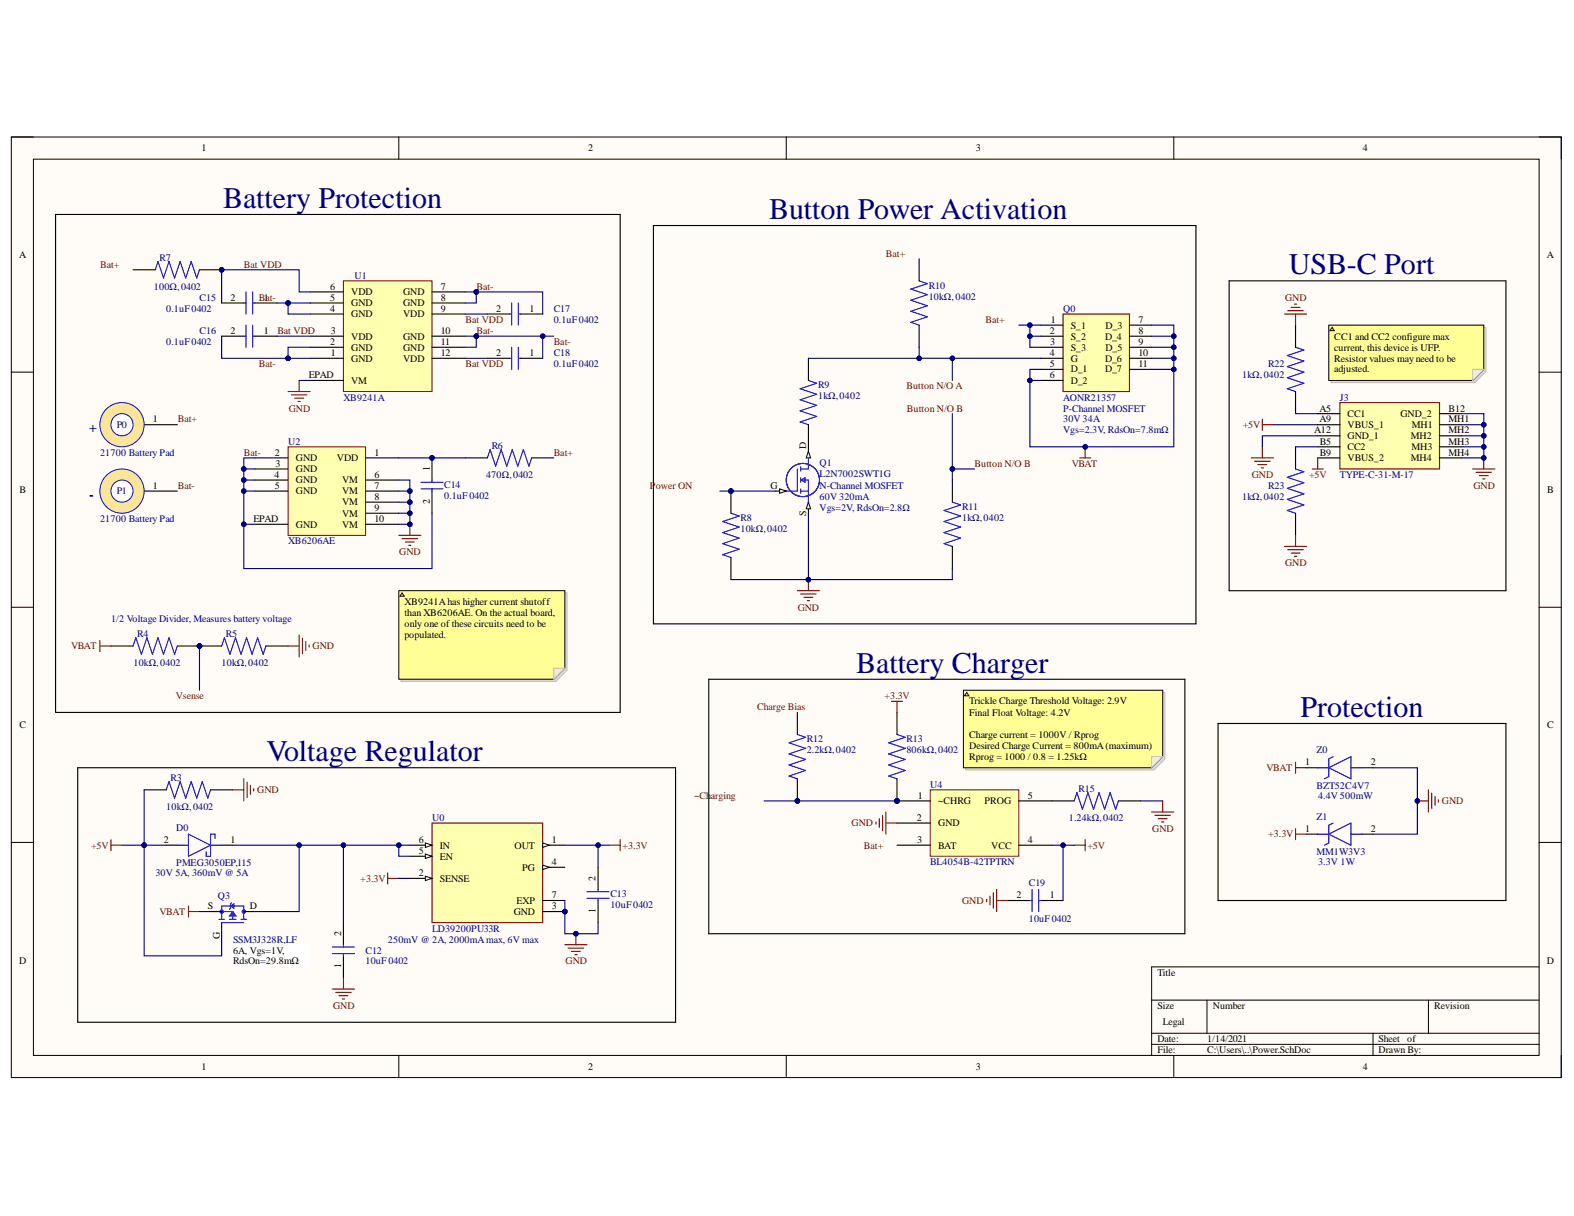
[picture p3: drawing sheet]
<svg xmlns="http://www.w3.org/2000/svg" width="279mm" height="216mm" viewBox="0 0 279 216" stroke-linecap="round" stroke-linejoin="round" font-family="sans-serif">
<defs><g id="words">
<g font-size="5.3" fill="#000080">
<text x="39.6" y="37">Battery Protection</text>
<text x="136.5" y="38.9">Button Power Activation</text>
<text x="228.8" y="48.7">USB-C Port</text>
<text x="152" y="119.4">Battery Charger</text>
<text x="230.8" y="127.3">Protection</text>
<text x="47.3" y="135.1">Voltage Regulator</text>
</g>
<g font-size="2.5" fill="#000080">
<text x="15.8" y="76.8">+</text>
<text x="15.8" y="88.6">-</text>
</g>
<g font-size="1.8">
<text x="35.8" y="26.9">1</text>
<text x="104.4" y="26.9">2</text>
<text x="173.2" y="26.9">3</text>
<text x="241.9" y="26.9">4</text>
<text x="3.4" y="45.8">A</text>
<text x="274.6" y="45.8">A</text>
<text x="40.9" y="53.4">2</text>
<text x="46.9" y="53.4">1</text>
<text x="58.6" y="53.4">5</text>
<text x="58.6" y="51.4">6</text>
<text x="62.3" y="52.4">VDD</text>
<text x="71.6" y="52.4">GND</text>
<text x="78.2" y="51.4">7</text>
<text x="78.2" y="53.4">8</text>
<text x="40.9" y="59.3">2</text>
<text x="46.9" y="59.3">1</text>
<text x="58.6" y="55.4">4</text>
<text x="58.7" y="59.3">3</text>
<text x="62.3" y="56.3">GND</text>
<text x="62.3" y="54.4">GND</text>
<text x="71.6" y="56.3">VDD</text>
<text x="71.6" y="54.4">GND</text>
<text x="78.2" y="55.4">9</text>
<text x="78.2" y="59.3">10</text>
<text x="88.1" y="55.4">2</text>
<text x="94" y="55.4">1</text>
<text x="186.3" y="59.3">2</text>
<text x="186.5" y="57.3">1</text>
<text x="190.1" y="58.4">S_1</text>
<text x="196.2" y="58.4">D_3</text>
<text x="202.1" y="57.3">7</text>
<text x="202.1" y="59.3">8</text>
<text x="58.6" y="61.2">2</text>
<text x="58.7" y="63.3">1</text>
<text x="62.3" y="64.2">GND</text>
<text x="62.3" y="62.2">GND</text>
<text x="62.3" y="60.3">VDD</text>
<text x="71.6" y="64.2">VDD</text>
<text x="71.6" y="60.3">GND</text>
<text x="71.6" y="62.2">GND</text>
<text x="78.2" y="63.3">12</text>
<text x="78.2" y="61.2">11</text>
<text x="88.1" y="63.3">2</text>
<text x="94" y="63.3">1</text>
<text x="186.3" y="63.3">4</text>
<text x="186.3" y="65.2">5</text>
<text x="186.4" y="61.2">3</text>
<text x="190.1" y="60.3">S_2</text>
<text x="190.1" y="62.2">S_3</text>
<text x="190.1" y="64.2">G</text>
<text x="196.2" y="60.3">D_4</text>
<text x="196.2" y="64.2">D_6</text>
<text x="196.2" y="62.2">D_5</text>
<text x="202.1" y="61.2">9</text>
<text x="202.1" y="63.3">10</text>
<text x="202.1" y="65.2">11</text>
<text x="236.8" y="60.3">CC1 and CC2 configure max</text>
<text x="236.8" y="62.2">current, this device is UFP.</text>
<text x="236.8" y="64.2">Resistor values mayneed to be</text>
<text x="54.8" y="67.1">EPAD</text>
<text x="62.3" y="68.2">VM</text>
<text x="186.3" y="67.1">6</text>
<text x="190.1" y="66.1">D_1</text>
<text x="190.1" y="68.2">D_2</text>
<text x="196.2" y="66.1">D_7</text>
<text x="236.8" y="66.1">adjusted.</text>
<text x="27.2" y="75">1</text>
<text x="233.3" y="77">A12</text>
<text x="234.2" y="73.1">A5</text>
<text x="234.2" y="75">A9</text>
<text x="239.2" y="74">CC1</text>
<text x="239.2" y="76">VBUS_1</text>
<text x="239.2" y="78">GND_1</text>
<text x="248.6" y="74">GND_2</text>
<text x="250.5" y="78">MH2</text>
<text x="250.6" y="76">MH1</text>
<text x="257.1" y="73.1">B12</text>
<text x="257.1" y="75">MH1</text>
<text x="257.1" y="77">MH2</text>
<text x="48.8" y="80.9">2</text>
<text x="48.9" y="82.9">3</text>
<text x="52.5" y="81.9">GND</text>
<text x="52.5" y="83.9">GND</text>
<text x="59.8" y="81.9">VDD</text>
<text x="66.5" y="80.9">1</text>
<text x="76.3" y="83.6" transform="rotate(-90 76.3 83.6)">1</text>
<text x="143.1" y="79.7" transform="rotate(-90 143.1 79.7)">D</text>
<text x="234.3" y="79">B5</text>
<text x="234.3" y="80.9">B9</text>
<text x="239.2" y="79.9">CC2</text>
<text x="239.2" y="81.9">VBUS_2</text>
<text x="250.5" y="81.9">MH4</text>
<text x="250.5" y="79.9">MH3</text>
<text x="257.1" y="79">MH3</text>
<text x="257.1" y="80.9">MH4</text>
<text x="3.5" y="87.5">B</text>
<text x="27.2" y="86.8">1</text>
<text x="48.7" y="84.8">4</text>
<text x="48.8" y="86.8">5</text>
<text x="52.5" y="85.8">GND</text>
<text x="52.5" y="87.8">GND</text>
<text x="60.7" y="85.8">VM</text>
<text x="60.7" y="87.8">VM</text>
<text x="60.7" y="89.7">VM</text>
<text x="66.5" y="84.8">6</text>
<text x="66.5" y="86.8">7</text>
<text x="66.5" y="88.8">8</text>
<text x="76.3" y="89.6" transform="rotate(-90 76.3 89.6)">2</text>
<text x="136.8" y="86.8">G</text>
<text x="274.7" y="87.5">B</text>
<text x="45" y="92.7">EPAD</text>
<text x="52.5" y="93.7">GND</text>
<text x="60.7" y="91.8">VM</text>
<text x="60.7" y="93.7">VM</text>
<text x="66.5" y="90.7">9</text>
<text x="66.5" y="92.7">10</text>
<text x="143.1" y="91.6" transform="rotate(-90 143.1 91.6)">S</text>
<text x="71.8" y="107.4">XB9241Ahas higher current shutoff</text>
<text x="71.8" y="109.4">than XB6206AE. On the actual board,</text>
<text x="71.8" y="111.4">only one of these circuits need to be</text>
<text x="71.8" y="113.3">populated.</text>
<text x="172" y="125.1">Trickle Charge Threshold Voltage: 2.9V</text>
<text x="3.5" y="129.3">C</text>
<text x="172" y="127.1">Final Float Voltage: 4.2V</text>
<text x="172" y="131">Charge current = 1000V / Rprog</text>
<text x="274.7" y="129.3">C</text>
<text x="172" y="132.9">Desired Charge Current = 800mA(maximum)</text>
<text x="172" y="135">Rprog = 1000 / 0.8 = 1.25kΩ</text>
<text x="231.7" y="135.9">1</text>
<text x="243.4" y="135.9">2</text>
<text x="162.9" y="141.8">1</text>
<text x="166.6" y="142.8">~CHRG</text>
<text x="174.8" y="142.8">PROG</text>
<text x="182.5" y="141.8">5</text>
<text x="29.1" y="149.7">2</text>
<text x="40.9" y="149.7">1</text>
<text x="74.4" y="149.7">6</text>
<text x="98" y="149.7">1</text>
<text x="162.7" y="145.7">2</text>
<text x="162.8" y="149.7">3</text>
<text x="166.6" y="146.7">GND</text>
<text x="182.5" y="149.7">4</text>
<text x="231.7" y="147.7">1</text>
<text x="243.4" y="147.7">2</text>
<text x="74.4" y="151.6">5</text>
<text x="74.4" y="155.6">2</text>
<text x="78.1" y="150.7">IN</text>
<text x="78.1" y="152.6">EN</text>
<text x="91.4" y="150.7">OUT</text>
<text x="92.7" y="154.6">PG</text>
<text x="98" y="153.6">4</text>
<text x="166.6" y="150.7">BAT</text>
<text x="175.9" y="150.7">VCC</text>
<text x="36.9" y="161.4">S</text>
<text x="44.3" y="161.4">D</text>
<text x="78.1" y="156.5">SENSE</text>
<text x="91.7" y="160.5">EXP</text>
<text x="98" y="159.5">7</text>
<text x="98" y="161.4">3</text>
<text x="105.7" y="156.4" transform="rotate(-90 105.7 156.4)">2</text>
<text x="180.4" y="159.5">2</text>
<text x="186.3" y="159.5">1</text>
<text x="39" y="166.7" transform="rotate(-90 39 166.7)">G</text>
<text x="60.6" y="166.2" transform="rotate(-90 60.6 166.2)">2</text>
<text x="91.2" y="162.4">GND</text>
<text x="105.7" y="162.1" transform="rotate(-90 105.7 162.1)">1</text>
<text x="3.4" y="171.1">D</text>
<text x="41.4" y="169.3">6A, Vgs=1V,</text>
<text x="41.4" y="171.2">RdsOn=29.8mΩ</text>
<text x="60.6" y="171.9" transform="rotate(-90 60.6 171.9)">1</text>
<text x="205.5" y="173.3">Title</text>
<text x="274.6" y="171.1">D</text>
<text x="205.5" y="179.1">Size</text>
<text x="215.3" y="179.1">Number</text>
<text x="254.6" y="179.1">Revision</text>
<text x="205.5" y="185">Date:</text>
<text x="206.4" y="182.1">Legal</text>
<text x="214.3" y="185">1/14/2021</text>
<text x="244.7" y="185">Sheet</text>
<text x="249.8" y="185">of</text>
<text x="35.8" y="189.9">1</text>
<text x="104.4" y="189.9">2</text>
<text x="173.2" y="189.9">3</text>
<text x="205.5" y="187">File:</text>
<text x="214.3" y="187">C:\Users\..\Power.SchDoc</text>
<text x="241.9" y="189.9">4</text>
<text x="244.7" y="187">Drawn By:</text>
</g>
<g font-size="1.8" fill="#800000">
<text x="17.8" y="47.5">Bat+</text>
<text x="43.3" y="47.5">Bat VDD</text>
<text x="157.2" y="45.6">Bat+</text>
<text x="45.9" y="53.4">Bat-</text>
<text x="84.6" y="51.4">Bat-</text>
<text x="228.1" y="53.4">GND</text>
<text x="49.2" y="59.3">Bat VDD</text>
<text x="82.6" y="57.3">Bat VDD</text>
<text x="84.6" y="59.3">Bat-</text>
<text x="174.9" y="57.3">Bat+</text>
<text x="45.9" y="65.2">Bat-</text>
<text x="82.6" y="65.2">Bat VDD</text>
<text x="98.3" y="61.2">Bat-</text>
<text x="160.9" y="69.1">Button N/O A</text>
<text x="31.6" y="75">Bat+</text>
<text x="51.3" y="73.1">GND</text>
<text x="161" y="73.1">Button N/O B</text>
<text x="220.6" y="76">+5V</text>
<text x="43.3" y="80.9">Bat-</text>
<text x="98.3" y="80.9">Bat+</text>
<text x="173" y="82.9">Button N/O B</text>
<text x="190.2" y="82.9">VBAT</text>
<text x="31.6" y="86.8">Bat-</text>
<text x="115.4" y="86.8">P</text>
<text x="116.4" y="86.8">ower ON</text>
<text x="222.2" y="84.8">GND</text>
<text x="232.4" y="84.8">+5V</text>
<text x="261.5" y="86.8">GND</text>
<text x="70.9" y="98.6">GND</text>
<text x="228.1" y="100.5">GND</text>
<text x="141.6" y="108.4">GND</text>
<text x="12.6" y="115.3">VBAT</text>
<text x="55.5" y="115.3">GND</text>
<text x="31.2" y="124.1">Vsense</text>
<text x="157" y="124.1">+3.3V</text>
<text x="134.4" y="126.1">Charge Bias</text>
<text x="224.8" y="136.9">VBAT</text>
<text x="45.7" y="140.8">GND</text>
<text x="123.2" y="141.8">~Ch</text>
<text x="126.2" y="141.8">arging</text>
<text x="256" y="142.8">GND</text>
<text x="151.2" y="146.7">GND</text>
<text x="204.5" y="147.7">GND</text>
<text x="225.1" y="148.7">+3.3V</text>
<text x="16.2" y="150.7">+5V</text>
<text x="110.5" y="150.7">+3.3V</text>
<text x="153.4" y="150.7">Bat+</text>
<text x="193" y="150.7">+5V</text>
<text x="63.9" y="156.5">+3.3V</text>
<text x="170.8" y="160.5">GND</text>
<text x="28.3" y="162.4">VBAT</text>
<text x="100.4" y="171.2">GND</text>
<text x="59.1" y="179.1">GND</text>
</g>
<g font-size="1.8" fill="#000080">
<text x="28.3" y="46.3">R7</text>
<text x="27.3" y="51.4">100Ω,0402</text>
<text x="35.4" y="53.4">C15</text>
<text x="62.9" y="49.5">U1</text>
<text x="164.9" y="51.2">R10</text>
<text x="164.9" y="53.2">10kΩ,0402</text>
<text x="29.5" y="55.4">0.1uF0402</text>
<text x="35.4" y="59.3">C16</text>
<text x="98.3" y="55.4">C17</text>
<text x="98.3" y="57.3">0.1uF0402</text>
<text x="188.7" y="55.4">Q0</text>
<text x="29.5" y="61.2">0.1uF0402</text>
<text x="98.3" y="63.3">C18</text>
<text x="98.3" y="65.2">0.1uF0402</text>
<text x="225.1" y="65.2">R22</text>
<text x="61" y="71.1">XB9241A</text>
<text x="145.2" y="68.9">R9</text>
<text x="145.2" y="70.9">1kΩ,0402</text>
<text x="188.7" y="71.1">AONR21357</text>
<text x="220.5" y="67.1">1kΩ,0402</text>
<text x="237.9" y="71.1">J3</text>
<text x="20.7" y="76">P0 -</text>
<text x="188.7" y="73.1">P-Channel MOSFET</text>
<text x="188.7" y="75">30V 34A</text>
<text x="188.7" y="77">Vgs=2.3V, RdsOn=7.8mΩ</text>
<text x="17.8" y="80.9">21700 Battery Pad</text>
<text x="51.2" y="79">U2</text>
<text x="87.3" y="79.7">R6</text>
<text x="145.5" y="82.7">Q1</text>
<text x="20.7" y="87.8">P1 -</text>
<text x="78.8" y="86.6">C14</text>
<text x="78.8" y="88.5">0.1uF0402</text>
<text x="86.3" y="84.8">470Ω,0402</text>
<text x="145.5" y="84.6">L2N7002SWT1G</text>
<text x="145.5" y="86.8">N-Channel MOSFET</text>
<text x="145.5" y="88.8">60V 320mA</text>
<text x="220.5" y="88.8">1kΩ,0402</text>
<text x="225.1" y="86.8">R23</text>
<text x="237.9" y="84.8">TYPE-C-31-M-17</text>
<text x="17.8" y="92.7">21700 Battery Pad</text>
<text x="131.4" y="92.5">R8</text>
<text x="131.4" y="94.5">10kΩ,0402</text>
<text x="145.5" y="90.7">Vgs=2V, RdsOn=2.8Ω</text>
<text x="170.8" y="90.6">R11</text>
<text x="170.8" y="92.5">1kΩ,0402</text>
<text x="51.2" y="96.7">XB6206AE</text>
<text x="19.7" y="110.4">1/2 Voltage Divider, Measures battery voltage</text>
<text x="24.4" y="113.1">R4</text>
<text x="40.1" y="113.1">R5</text>
<text x="23.7" y="118.2">10kΩ,0402</text>
<text x="39.3" y="118.2">10kΩ,0402</text>
<text x="143.2" y="131.8">R12</text>
<text x="160.9" y="131.8">R13</text>
<text x="143.2" y="133.8">2.2kΩ,0402</text>
<text x="160.9" y="133.8">806kΩ,0402</text>
<text x="233.7" y="133.8">Z0</text>
<text x="29.5" y="143.8">10kΩ,0402</text>
<text x="30.3" y="138.7">R3</text>
<text x="165.1" y="139.9">U4</text>
<text x="191.4" y="140.6">R15</text>
<text x="233.7" y="140">BZT52C4V7</text>
<text x="234" y="141.8">4.4V 500mW</text>
<text x="31.3" y="147.5">D0</text>
<text x="76.7" y="145.7">U0</text>
<text x="189.7" y="145.7">1.24kΩ,0402</text>
<text x="233.7" y="145.5">Z1</text>
<text x="27.6" y="155.6">30V 5A, 360mV @ 5A</text>
<text x="31.3" y="153.8">PMEG3050EP,115</text>
<text x="165.1" y="153.6">BL4054B-42TPTRN</text>
<text x="233.7" y="151.8">MM1W3V3</text>
<text x="234" y="153.6">3.3V 1W</text>
<text x="38.7" y="159.7">Q3</text>
<text x="108.4" y="159.3">C13</text>
<text x="108.4" y="161.3">10uF0402</text>
<text x="182.6" y="157.4">C19</text>
<text x="41.4" y="167.3">SSM3J328R,LF</text>
<text x="68.9" y="167.3">250mV @ 2A, 2000mAmax, 6V max</text>
<text x="76.7" y="165.4">LD39200PU33R</text>
<text x="182.6" y="163.6">10uF0402</text>
<text x="64.9" y="169.3">C12</text>
<text x="64.9" y="171.2">10uF0402</text>
</g>
</g></defs>
<path d="M2 24.3h275.1v167h-275.1z" fill-rule="evenodd" fill="#fffcf8"/>
<path d="M2 24.3h275.1v167h-275.1z" fill="none" stroke="#000" stroke-width=".18"/>
<path d="M5.9 28.3h267.3v159.1h-267.3z" fill-rule="evenodd" fill="#fffcf8"/>
<g fill="none" stroke="#000" stroke-width=".18">
<path d="M2 24.3h3.9M5.9 28.3h267.3v159.1h-267.3zM70.8 24.3v4M139.6 24.3v4M208.4 24.3v4M273.2 24.3h3.9v4M2 66.1h3.9M273.2 66.1h3.9M2 107.8h3.9M273.2 107.8h3.9M2 149.6h3.9M273.2 149.6h3.9"/>
<path d="M204.4 177.6h68.8M214.2 177.6v5.9M253.6 177.6v5.9M273.2 171.7h-68.8v15.7M70.8 187.4v3.9M139.6 187.4v3.9M204.4 183.5h68.8M204.4 185.4h68.8M208.4 187.4v3.9M243.7 183.5v3.9M277.1 187.4v3.9"/>
</g>
<path d="M25.6 75.4h5.9" fill="none" stroke="#000" stroke-width=".2"/>
<circle cx="21.7" cy="75.4" r="3.9" fill="#ffe599"/>
<circle cx="21.7" cy="75.4" r="3.9" fill="none" stroke="#00f" stroke-width=".18"/>
<circle cx="21.7" cy="75.4" r="1.96" fill="#fff"/>
<circle cx="21.7" cy="75.4" r="1.96" fill="none" stroke="#00f" stroke-width=".18"/>
<path d="M25.6 87.2h5.9" fill="none" stroke="#000" stroke-width=".2"/>
<circle cx="21.7" cy="87.2" r="3.9" fill="#ffe599"/>
<circle cx="21.7" cy="87.2" r="3.9" fill="none" stroke="#00f" stroke-width=".18"/>
<circle cx="21.7" cy="87.2" r="1.96" fill="#fff"/>
<circle cx="21.7" cy="87.2" r="1.96" fill="none" stroke="#00f" stroke-width=".18"/>
<path d="M17.7 113.7v2M17.7 114.7h2M108.1 150.1h2M110.1 149.1v1.9" fill="none" stroke="#800000" stroke-width=".2"/>
<path d="M106.2 154v3.9M106.2 159.9v3.9" fill="none" stroke="#000" stroke-width=".2"/>
<path d="M104.2 159.5h3.9M104.2 158.3h3.9M106.2 157.9v.4M106.2 159.5v.4" fill="none" stroke="#00f" stroke-width=".2"/>
<circle cx="35.4" cy="114.7" r=".39" fill="#000080"/>
<circle cx="35.4" cy="114.7" r=".39" fill="none" stroke="#000080" stroke-width=".18"/>
<path d="M23.6 114.7l.5-1.5 1 3 1-3 1 3 .9-3 1 3 1-3 1 3 .5-1.5" fill="none" stroke="#00f" stroke-width=".2"/>
<path d="M19.7 114.7h3.9M31.5 114.7h3.9" fill="none" stroke="#000" stroke-width=".2"/>
<circle cx="35.4" cy="114.7" r=".39" fill="#000080"/>
<circle cx="35.4" cy="114.7" r=".39" fill="none" stroke="#000080" stroke-width=".18"/>
<circle cx="35.4" cy="114.7" r=".39" fill="#000080"/>
<circle cx="35.4" cy="114.7" r=".39" fill="none" stroke="#000080" stroke-width=".18"/>
<path d="M39.3 114.7l.5-1.5 1 3 1-3 1 3 1-3 .9 3 1-3 1 3 .5-1.5" fill="none" stroke="#00f" stroke-width=".2"/>
<path d="M35.4 114.7h3.9" fill="none" stroke="#000" stroke-width=".2"/>
<circle cx="35.4" cy="114.7" r=".39" fill="#000080"/>
<circle cx="35.4" cy="114.7" r=".39" fill="none" stroke="#000080" stroke-width=".18"/>
<path d="M47.2 114.7h3.9" fill="none" stroke="#000" stroke-width=".2"/>
<path d="M51.1 114.7h2M53.1 112.7v4M53.7 113.3v2.8M54.3 113.9v1.6M54.9 114.5v.4" fill="none" stroke="#800000" stroke-width=".2"/>
<path d="M61 49.9h15.7v19.6h-15.7z" fill-rule="evenodd" fill="#ffffb0"/>
<path d="M61 49.9h15.7v19.6h-15.7z" fill="none" stroke="#800000" stroke-width=".18"/>
<g fill="none" stroke="#000" stroke-width=".2">
<path d="M55.1 55.8h5.9M55.1 53.8h5.9M55.1 51.8h5.9M55.1 59.7h5.9M76.7 55.8h5.9M76.7 53.8h5.9M76.7 51.8h5.9M76.7 59.7h5.9M55.1 63.6h5.9M55.1 61.7h5.9M55.1 67.5h5.9M76.7 63.6h5.9"/>
<path d="M76.7 61.7h5.9"/>
</g>
<path d="M51.1 79.3h13.8v15.8h-13.8z" fill-rule="evenodd" fill="#ffffb0"/>
<path d="M51.1 79.3h13.8v15.8h-13.8z" fill="none" stroke="#800000" stroke-width=".18"/>
<g fill="none" stroke="#000" stroke-width=".2">
<path d="M39.3 59.7h4M45.2 59.7h4M86.5 55.8h3.9M92.4 55.8h3.9M86.5 63.6h3.9M92.4 63.6h3.9M45.2 81.3h5.9M45.2 83.3h5.9M45.2 85.2h5.9M45.2 87.2h5.9M45.2 93.1h5.9M64.9 81.3h5.9"/>
<path d="M64.9 85.2h5.9M64.9 87.2h5.9M64.9 93.1h5.9M64.9 89.2h5.9M64.9 91.1h5.9"/>
</g>
<path d="M43.3 59.7h.4M43.7 57.7v4M44.8 57.7v4M44.8 59.7h.4M90.4 55.8h.4M90.8 53.8v3.9M92 53.8v3.9M92 55.8h.4M90.4 63.6h.4M90.8 61.7v3.9M92 61.7v3.9M92 63.6h.4" fill="none" stroke="#00f" stroke-width=".2"/>
<circle cx="39.3" cy="47.9" r=".39" fill="#000080"/>
<circle cx="39.3" cy="47.9" r=".39" fill="none" stroke="#000080" stroke-width=".18"/>
<path d="M27.6 47.9l.4-1.5 1 3 1-3 1 3 1-3 1 3 .9-3 1 3 .5-1.5" fill="none" stroke="#00f" stroke-width=".2"/>
<path d="M23.6 47.9h4M35.4 47.9h3.9" fill="none" stroke="#000" stroke-width=".2"/>
<circle cx="39.3" cy="47.9" r=".39" fill="#000080"/>
<circle cx="39.3" cy="47.9" r=".39" fill="none" stroke="#000080" stroke-width=".18"/>
<path d="M39.3 53.8h4M45.2 53.8h4" fill="none" stroke="#000" stroke-width=".2"/>
<path d="M43.3 53.8h.4M43.7 51.8v4M44.8 51.8v4M44.8 53.8h.4" fill="none" stroke="#00f" stroke-width=".2"/>
<circle cx="51.1" cy="53.8" r=".39" fill="#000080"/>
<circle cx="51.1" cy="53.8" r=".39" fill="none" stroke="#000080" stroke-width=".18"/>
<circle cx="51.1" cy="63.6" r=".39" fill="#000080"/>
<circle cx="51.1" cy="63.6" r=".39" fill="none" stroke="#000080" stroke-width=".18"/>
<circle cx="84.5" cy="51.8" r=".39" fill="#000080"/>
<circle cx="84.5" cy="51.8" r=".39" fill="none" stroke="#000080" stroke-width=".18"/>
<circle cx="84.5" cy="59.7" r=".39" fill="#000080"/>
<circle cx="84.5" cy="59.7" r=".39" fill="none" stroke="#000080" stroke-width=".18"/>
<path d="M70.8 95.1h3.9M71.4 95.6h2.7M72 96.2h1.5M72.6 96.8h.4M72.8 93.1v2" fill="none" stroke="#800000" stroke-width=".2"/>
<circle cx="72.8" cy="93.1" r=".39" fill="#000080"/>
<circle cx="72.8" cy="93.1" r=".39" fill="none" stroke="#000080" stroke-width=".18"/>
<circle cx="76.7" cy="81.3" r=".39" fill="#000080"/>
<circle cx="76.7" cy="81.3" r=".39" fill="none" stroke="#000080" stroke-width=".18"/>
<path d="M76.7 81.3v3.9" fill="none" stroke="#000" stroke-width=".2"/>
<circle cx="76.7" cy="81.3" r=".39" fill="#000080"/>
<circle cx="76.7" cy="81.3" r=".39" fill="none" stroke="#000080" stroke-width=".18"/>
<path d="M76.7 87.2v3.9M82.6 81.3h3.9M94.4 81.3h3.9" fill="none" stroke="#000" stroke-width=".2"/>
<path d="M74.7 85.6h3.9M74.7 86.8h3.9M76.7 85.2v.4M76.7 86.8v.4M86.5 81.3l.5-1.5 1 3 1-3 .9 3 1-3 1 3 1-3 1 3 .5-1.5" fill="none" stroke="#00f" stroke-width=".2"/>
<circle cx="100.3" cy="161.9" r=".39" fill="#000080"/>
<circle cx="100.3" cy="161.9" r=".39" fill="none" stroke="#000080" stroke-width=".18"/>
<path d="M76.7 146.1h19.6v17.7h-19.6z" fill-rule="evenodd" fill="#ffffb0"/>
<path d="M76.7 146.1h19.6v17.7h-19.6z" fill="none" stroke="#800000" stroke-width=".2"/>
<path d="M72.8 150.1h3.9" fill="none" stroke="#000" stroke-width=".2"/>
<path d="M75.5 149.7l1.2 .4-1.2 .4z" fill="#f8fcff"/>
<path d="M75.5 149.7l1.2 .4-1.2 .4z" fill="none" stroke="#000" stroke-width=".18"/>
<path d="M72.8 152h3.9" fill="none" stroke="#000" stroke-width=".2"/>
<path d="M75.5 151.6l1.2 .4-1.2 .4z" fill="#f8fcff"/>
<path d="M75.5 151.6l1.2 .4-1.2 .4z" fill="none" stroke="#000" stroke-width=".18"/>
<path d="M72.8 156h3.9" fill="none" stroke="#000" stroke-width=".2"/>
<path d="M75.5 155.6l1.2 .4-1.2 .3z" fill="#f8fcff"/>
<path d="M75.5 155.6l1.2 .4-1.2 .3z" fill="none" stroke="#000" stroke-width=".18"/>
<path d="M96.3 150.1h4" fill="none" stroke="#000" stroke-width=".2"/>
<path d="M96.3 149.7l1.2 .4-1.2 .4z" fill="#f8fcff"/>
<path d="M96.3 149.7l1.2 .4-1.2 .4z" fill="none" stroke="#000" stroke-width=".18"/>
<path d="M96.3 154h4" fill="none" stroke="#000" stroke-width=".2"/>
<path d="M96.3 153.6l1.2 .4-1.2 .4z" fill="#f8fcff"/>
<path d="M96.3 153.6l1.2 .4-1.2 .4z" fill="none" stroke="#000" stroke-width=".18"/>
<path d="M96.3 159.9h4M96.3 161.8h4" fill="none" stroke="#000" stroke-width=".2"/>
<circle cx="100.3" cy="161.9" r=".39" fill="#000080"/>
<circle cx="100.3" cy="161.9" r=".39" fill="none" stroke="#000080" stroke-width=".18"/>
<path d="M68.8 155v1.9M68.8 156h2M59 175.6h3.9M59.6 176.2h2.7M60.2 176.8h1.5M60.8 177.4h.4M61 173.6v2M100.3 167.7h3.9M100.9 168.3h2.7M101.4 168.9h1.6M102 169.5h.4M102.2 165.8v1.9" fill="none" stroke="#800000" stroke-width=".2"/>
<path d="M61 163.8v3.9M61 169.7v3.9" fill="none" stroke="#000" stroke-width=".2"/>
<path d="M59 169.3h3.9M59 168.1h3.9M61 167.7v.4M61 169.3v.4" fill="none" stroke="#00f" stroke-width=".2"/>
<circle cx="102.2" cy="165.8" r=".39" fill="#000080"/>
<circle cx="102.2" cy="165.8" r=".39" fill="none" stroke="#000080" stroke-width=".18"/>
<path d="M188.7 55.8h11.8v13.7h-11.8z" fill-rule="evenodd" fill="#ffffb0"/>
<path d="M188.7 55.8h11.8v13.7h-11.8zM192.6 79.3v2M191.7 81.3h1.9" fill="none" stroke="#800000" stroke-width=".2"/>
<g fill="none" stroke="#000" stroke-width=".2">
<path d="M9.9 38.1h100.2v88.4h-100.2zM163.2 45.9v4M163.2 57.7v4M184.8 57.7h3.9M184.8 59.7h3.9M200.5 57.7h3.9M200.5 59.7h3.9M184.8 61.7h3.9M184.8 63.6h3.9M184.8 65.6h3.9M184.8 67.5h3.9M200.5 61.7h3.9"/>
<path d="M200.5 63.6h3.9M200.5 65.6h3.9M13.8 136.3h106.1v45.2h-106.1z"/>
</g>
<path d="M163.2 49.9l1.4 .5-2.9 .9 2.9 1-2.9 1 2.9 1-2.9 1 2.9 .9-2.9 1 1.5 .5" fill="none" stroke="#00f" stroke-width=".2"/>
<circle cx="192.6" cy="79.3" r=".39" fill="#000080"/>
<circle cx="192.6" cy="79.3" r=".39" fill="none" stroke="#000080" stroke-width=".18"/>
<path d="M137.6 87.2h2" fill="none" stroke="#000" stroke-width=".2"/>
<path d="M138.4 86.8l1.2 .4-1.2 .4z" fill="#f8fcff"/>
<path d="M138.4 86.8l1.2 .4-1.2 .4z" fill="none" stroke="#000" stroke-width=".18"/>
<path d="M143.5 79.3v2" fill="none" stroke="#000" stroke-width=".2"/>
<path d="M143.5 80.1l.4 1.2h-.8z" fill="#f8fcff"/>
<path d="M143.5 80.1l.4 1.2h-.8z" fill="none" stroke="#000" stroke-width=".18"/>
<path d="M143.5 89.2v1.9" fill="none" stroke="#000" stroke-width=".2"/>
<path d="M143.5 89.2l.4 1.1h-.8z" fill="#f8fcff"/>
<path d="M143.5 89.2l.4 1.1h-.8z" fill="none" stroke="#000" stroke-width=".18"/>
<g fill="none" stroke="#00f" stroke-width=".2">
<path d="M141.5 83.3v3.9h-1.9M142.1 85.2h1.4v4M142.1 87.2h1.4M142.1 82.9v.8M142.1 84.8v.8M142.1 86.8v.8M142.1 85.2l.8-.4v.8zM143.5 81.3v2h-1.4"/>
<circle cx="142.5" cy="85.2" r="2.95"/>
</g>
<circle cx="129.7" cy="87.2" r=".39" fill="#000080"/>
<circle cx="129.7" cy="87.2" r=".39" fill="none" stroke="#000080" stroke-width=".18"/>
<path d="M129.7 91.1l1.5 .5-2.9 1 2.9 1-2.9 1 2.9 .9-2.9 1 2.9 1-2.9 1 1.4 .5" fill="none" stroke="#00f" stroke-width=".2"/>
<path d="M129.7 87.2v3.9M129.7 99v3.9" fill="none" stroke="#000" stroke-width=".2"/>
<circle cx="129.7" cy="87.2" r=".39" fill="#000080"/>
<circle cx="129.7" cy="87.2" r=".39" fill="none" stroke="#000080" stroke-width=".18"/>
<path d="M143.5 67.5l1.5 .5-3 1 3 1-3 1 3 1-3 .9 3 1-3 1 1.5 .5M169.1 89.2l1.4 .4-2.9 1 2.9 1-2.9 1 2.9 1-2.9 1 2.9 .9-2.9 1 1.5 .5" fill="none" stroke="#00f" stroke-width=".2"/>
<path d="M143.5 63.6v3.9M143.5 75.4v3.9M169.1 85.2v4M169.1 97v3.9" fill="none" stroke="#000" stroke-width=".2"/>
<path d="M141.5 104.9h4M142.1 105.5h2.8M142.7 106.1h1.6M143.3 106.6h.4M143.5 102.9v2" fill="none" stroke="#800000" stroke-width=".2"/>
<circle cx="143.5" cy="102.9" r=".39" fill="#000080"/>
<circle cx="143.5" cy="102.9" r=".39" fill="none" stroke="#000080" stroke-width=".18"/>
<path d="M116 40h96.3v70.8h-96.3z" fill="none" stroke="#000" stroke-width=".2"/>
<path d="M230 135.3v2M230 136.3h1.9M251.6 142.2h2M253.6 140.2v4M254.2 140.8v2.8M254.7 141.4v1.6M255.3 142v.4" fill="none" stroke="#800000" stroke-width=".2"/>
<circle cx="251.6" cy="142.2" r=".39" fill="#000080"/>
<circle cx="251.6" cy="142.2" r=".39" fill="none" stroke="#000080" stroke-width=".18"/>
<path d="M230 147.1v2M230 148.1h1.9" fill="none" stroke="#800000" stroke-width=".2"/>
<path d="M216.2 128.5h51.1v31.4h-51.1z" fill="none" stroke="#000" stroke-width=".2"/>
<circle cx="159.2" cy="142.2" r=".39" fill="#000080"/>
<circle cx="159.2" cy="142.2" r=".39" fill="none" stroke="#000080" stroke-width=".18"/>
<path d="M159.2 130.4l1.5 .5-3 1 3 1-3 1 3 .9-3 1 3 1-3 1 1.5 .5" fill="none" stroke="#00f" stroke-width=".2"/>
<path d="M159.2 138.3v3.9" fill="none" stroke="#000" stroke-width=".2"/>
<circle cx="159.2" cy="142.2" r=".39" fill="#000080"/>
<circle cx="159.2" cy="142.2" r=".39" fill="none" stroke="#000080" stroke-width=".18"/>
<path d="M159.2 126.5v3.9" fill="none" stroke="#000" stroke-width=".2"/>
<path d="M158.2 124.5h2M159.2 124.5v2M155.5 145.9v.4M156.1 145.3v1.6M156.7 144.8v2.7M157.3 144.2v3.9M157.3 146.1h1.9" fill="none" stroke="#800000" stroke-width=".2"/>
<circle cx="159.2" cy="142.2" r=".39" fill="#000080"/>
<circle cx="159.2" cy="142.2" r=".39" fill="none" stroke="#000080" stroke-width=".18"/>
<path d="M165.1 140.2h15.7v11.8h-15.7z" fill-rule="evenodd" fill="#ffffb0"/>
<path d="M165.1 140.2h15.7v11.8h-15.7z" fill="none" stroke="#800000" stroke-width=".18"/>
<path d="M159.2 142.2h5.9" fill="none" stroke="#000" stroke-width=".2"/>
<circle cx="159.2" cy="142.2" r=".39" fill="#000080"/>
<circle cx="159.2" cy="142.2" r=".39" fill="none" stroke="#000080" stroke-width=".18"/>
<path d="M125.8 120.6v45.2h84.5v-45.2h-84.5M159.2 146.1h5.9M159.2 150.1h5.9M178.9 159.9h3.9M180.8 150.1h5.9M180.8 142.2h9.9M184.8 159.9h3.9M198.5 142.2h4" fill="none" stroke="#000" stroke-width=".2"/>
<path d="M175.1 159.7v.4M175.7 159.1v1.6M176.3 158.5v2.8M176.9 157.9v4M176.9 159.9h2M190.7 150.1h1.9M192.6 149.1v2" fill="none" stroke="#800000" stroke-width=".2"/>
<path d="M182.8 159.9h.4M183.2 157.9v4M184.4 157.9v4M184.4 159.9h.4M190.7 142.2l.5-1.5 .9 3 1-3 1 3 1-3 1 3 1-3 .9 3 .5-1.5" fill="none" stroke="#00f" stroke-width=".2"/>
<circle cx="141.5" cy="142.2" r=".39" fill="#000080"/>
<circle cx="141.5" cy="142.2" r=".39" fill="none" stroke="#000080" stroke-width=".18"/>
<path d="M141.5 130.4l1.5 .5-2.9 1 2.9 1-2.9 1 2.9 .9-2.9 1 2.9 1-2.9 1 1.4 .5" fill="none" stroke="#00f" stroke-width=".2"/>
<path d="M141.5 138.3v3.9" fill="none" stroke="#000" stroke-width=".2"/>
<circle cx="141.5" cy="142.2" r=".39" fill="#000080"/>
<circle cx="141.5" cy="142.2" r=".39" fill="none" stroke="#000080" stroke-width=".18"/>
<path d="M141.5 126.5v3.9M25.6 140.2h3.9M29.5 150.1h2M37.4 140.2h3.9M39.3 150.1h2" fill="none" stroke="#000" stroke-width=".2"/>
<path d="M43.3 138.3v3.9M43.9 138.9v2.7M44.5 139.5v1.5M19.7 149.1v1.9M19.7 150.1h2M41.3 140.2h2M45 140v.4M33.4 160.9v1.9M33.4 161.8h2" fill="none" stroke="#800000" stroke-width=".2"/>
<path d="M29.5 140.2l.5-1.4 1 2.9 1-2.9 1 2.9 .9-2.9 1 2.9 1-2.9 1 2.9 .5-1.5M31.5 150.1h1.9M33.4 148.1l4 2-4 1.9zM37.4 150.1h1.9M38.2 148.9v-.8h-.8v3.9h-.8v-.8M38.9 163.2h.9M39.3 161.8h2v1.4M39.3 163.8h4M39.3 163.2v-2.3h4v2.3M40.7 163.2h1.2M41.1 160.3l-.2 .2v.8l-.2 .2M42.8 163.2h1" fill="none" stroke="#00f" stroke-width=".2"/>
<path d="M40.9 160.9l.6-.4v.8z" fill="#00f"/>
<path d="M40.9 160.9l.6-.4v.8z" fill="none" stroke="#00f" stroke-width=".2"/>
<path d="M41.3 161.8l.6 .8h-1.2z" fill="#00f"/>
<path d="M41.3 161.8l.6 .8h-1.2z" fill="none" stroke="#00f" stroke-width=".2"/>
<g fill="none" stroke="#00f" stroke-width=".18">
<circle cx="39.3" cy="161.9" r=".28"/>
<circle cx="43.3" cy="161.9" r=".28"/>
</g>
<path d="M37.4 161.8h1.9M39.3 163.8v2M43.3 161.8h1.9" fill="none" stroke="#000" stroke-width=".2"/>
<path d="M41.3 167.7h13.8v4h-13.8z" fill-rule="evenodd" fill="#fff"/>
<path d="M41.3 167.7h13.8v4h-13.8z" fill="none" stroke="#fff" stroke-width=".18"/>
<path d="M231.9 136.3h2M241.8 136.3h1.9M231.9 148.1h2M241.8 148.1h1.9" fill="none" stroke="#000" stroke-width=".2"/>
<path d="M233.9 136.3h2M235.9 136.3l3.9-1.9v3.9zM236.7 134.4l-.8 .3v3.2l-.8 .4M239.8 136.3h2M233.9 148.1h2M235.9 148.1l3.9-2v4zM236.7 146.1l-.8 .4v3.2l-.8 .4M239.8 148.1h2" fill="none" stroke="#00f" stroke-width=".2"/>
<path d="M204.4 144.2h4M205 144.8h2.8M205.6 145.4h1.6M206.2 145.9h.4M206.4 142.2v2" fill="none" stroke="#800000" stroke-width=".2"/>
<path d="M237.8 71.5h17.7v11.8h-17.7z" fill-rule="evenodd" fill="#ffffb0"/>
<path d="M237.8 71.5h17.7v11.8h-17.7zM261.4 83.3h3.9M262 83.9h2.8M262.6 84.4h1.6M263.2 85h.4M263.4 81.3v2" fill="none" stroke="#800000" stroke-width=".2"/>
<path d="M233.9 73.4h3.9M233.9 75.4h3.9M233.9 77.4h3.9M233.9 79.3h3.9M255.5 73.4h3.9M255.5 75.4h3.9M255.5 77.4h3.9M255.5 79.3h3.9M233.9 81.3h3.9M255.5 81.3h3.9" fill="none" stroke="#000" stroke-width=".2"/>
<circle cx="263.4" cy="81.3" r=".39" fill="#000080"/>
<circle cx="263.4" cy="81.3" r=".39" fill="none" stroke="#000080" stroke-width=".18"/>
<g fill="none" stroke="#800000" stroke-width=".2">
<path d="M228 55.8h3.9M228.6 55.2h2.7M229.2 54.6h1.6M229.8 54h.4M230 55.8v1.9M51.1 69.5h4M51.7 70.1h2.8M52.3 70.7h1.6M52.9 71.3h.4M53.1 67.5v2M224.1 74.4v2M224.1 79.3v2"/>
<path d="M224.1 75.4h1.9M222.1 81.3h3.9M222.7 81.9h2.8M223.3 82.5h1.6M223.9 83.1h.4M228 97h3.9M228.6 97.6h2.7M229.2 98.2h1.6M229.8 98.8h.4M230 95.1v1.9M232.9 83.3h2M233.9 81.3v2"/>
</g>
<path d="M230 61.7l1.5 .4-3 1 3 1-3 1 3 1-3 1 3 .9-3 1 1.5 .5M230 83.3l1.5 .5-3 .9 3 1-3 1 3 1-3 1 3 .9-3 1 1.5 .5" fill="none" stroke="#00f" stroke-width=".2"/>
<path d="M218.2 49.9h49.1v55h-49.1zM230 57.7v4M230 69.5v3.9M230 79.3v4M230 91.1v4" fill="none" stroke="#000" stroke-width=".2"/>
<path d="M35.4 114.7v7.9" fill="none" stroke="#000080" stroke-width=".2"/>
<circle cx="35.4" cy="114.7" r=".39" fill="#000080"/>
<circle cx="35.4" cy="114.7" r=".39" fill="none" stroke="#000080" stroke-width=".18"/>
<path d="M82.6 55.8h3.9M84.5 51.8v2h-1.9" fill="none" stroke="#000080" stroke-width=".2"/>
<circle cx="84.5" cy="51.8" r=".39" fill="#000080"/>
<circle cx="84.5" cy="51.8" r=".39" fill="none" stroke="#000080" stroke-width=".18"/>
<path d="M84.5 59.7v2h-1.9M82.6 63.6h3.9" fill="none" stroke="#000080" stroke-width=".2"/>
<circle cx="84.5" cy="59.7" r=".39" fill="#000080"/>
<circle cx="84.5" cy="59.7" r=".39" fill="none" stroke="#000080" stroke-width=".18"/>
<path d="M49.2 59.7h5.9M55.1 61.7h-4v1.9" fill="none" stroke="#000080" stroke-width=".2"/>
<circle cx="51.1" cy="63.6" r=".39" fill="#000080"/>
<circle cx="51.1" cy="63.6" r=".39" fill="none" stroke="#000080" stroke-width=".18"/>
<path d="M49.2 53.8h1.9" fill="none" stroke="#000080" stroke-width=".2"/>
<circle cx="51.1" cy="53.8" r=".39" fill="#000080"/>
<circle cx="51.1" cy="53.8" r=".39" fill="none" stroke="#000080" stroke-width=".18"/>
<path d="M55.1 53.8h-4v2h4" fill="none" stroke="#000080" stroke-width=".2"/>
<circle cx="51.1" cy="53.8" r=".39" fill="#000080"/>
<circle cx="51.1" cy="53.8" r=".39" fill="none" stroke="#000080" stroke-width=".18"/>
<path d="M55.1 51.8h-2v-3.9h-13.8v5.9" fill="none" stroke="#000080" stroke-width=".2"/>
<circle cx="39.3" cy="47.9" r=".39" fill="#000080"/>
<circle cx="39.3" cy="47.9" r=".39" fill="none" stroke="#000080" stroke-width=".18"/>
<path d="M96.3 59.7h2" fill="none" stroke="#000080" stroke-width=".2"/>
<circle cx="96.3" cy="59.7" r=".39" fill="#000080"/>
<circle cx="96.3" cy="59.7" r=".39" fill="none" stroke="#000080" stroke-width=".18"/>
<path d="M70.8 91.1h2" fill="none" stroke="#000080" stroke-width=".2"/>
<circle cx="72.8" cy="91.1" r=".39" fill="#000080"/>
<circle cx="72.8" cy="91.1" r=".39" fill="none" stroke="#000080" stroke-width=".18"/>
<path d="M70.8 89.2h2" fill="none" stroke="#000080" stroke-width=".2"/>
<circle cx="72.8" cy="89.2" r=".39" fill="#000080"/>
<circle cx="72.8" cy="89.2" r=".39" fill="none" stroke="#000080" stroke-width=".18"/>
<path d="M70.8 87.2h2" fill="none" stroke="#000080" stroke-width=".2"/>
<circle cx="72.8" cy="87.2" r=".39" fill="#000080"/>
<circle cx="72.8" cy="87.2" r=".39" fill="none" stroke="#000080" stroke-width=".18"/>
<path d="M70.8 81.3h11.8" fill="none" stroke="#000080" stroke-width=".2"/>
<circle cx="76.7" cy="81.3" r=".39" fill="#000080"/>
<circle cx="76.7" cy="81.3" r=".39" fill="none" stroke="#000080" stroke-width=".18"/>
<path d="M43.3 87.2h1.9" fill="none" stroke="#000080" stroke-width=".2"/>
<circle cx="43.3" cy="87.2" r=".39" fill="#000080"/>
<circle cx="43.3" cy="87.2" r=".39" fill="none" stroke="#000080" stroke-width=".18"/>
<path d="M43.3 85.2h1.9" fill="none" stroke="#000080" stroke-width=".2"/>
<circle cx="43.3" cy="85.2" r=".39" fill="#000080"/>
<circle cx="43.3" cy="85.2" r=".39" fill="none" stroke="#000080" stroke-width=".18"/>
<path d="M43.3 83.3h1.9" fill="none" stroke="#000080" stroke-width=".2"/>
<circle cx="43.3" cy="83.3" r=".39" fill="#000080"/>
<circle cx="43.3" cy="83.3" r=".39" fill="none" stroke="#000080" stroke-width=".18"/>
<path d="M108.1 150.1h-1.9v3.9" fill="none" stroke="#000080" stroke-width=".2"/>
<circle cx="106.2" cy="150.1" r=".39" fill="#000080"/>
<circle cx="106.2" cy="150.1" r=".39" fill="none" stroke="#000080" stroke-width=".18"/>
<path d="M100.3 150.1h5.9" fill="none" stroke="#000080" stroke-width=".2"/>
<circle cx="106.2" cy="150.1" r=".39" fill="#000080"/>
<circle cx="106.2" cy="150.1" r=".39" fill="none" stroke="#000080" stroke-width=".18"/>
<path d="M100.3 159.9v5.9h5.9v-2" fill="none" stroke="#000080" stroke-width=".2"/>
<circle cx="102.2" cy="165.8" r=".39" fill="#000080"/>
<circle cx="102.2" cy="165.8" r=".39" fill="none" stroke="#000080" stroke-width=".18"/>
<circle cx="100.3" cy="161.9" r=".39" fill="#000080"/>
<circle cx="100.3" cy="161.9" r=".39" fill="none" stroke="#000080" stroke-width=".18"/>
<path d="M45.2 81.3h-1.9v11.8h1.9M70.8 156h2" fill="none" stroke="#000080" stroke-width=".2"/>
<circle cx="43.3" cy="83.3" r=".39" fill="#000080"/>
<circle cx="43.3" cy="83.3" r=".39" fill="none" stroke="#000080" stroke-width=".18"/>
<circle cx="43.3" cy="85.2" r=".39" fill="#000080"/>
<circle cx="43.3" cy="85.2" r=".39" fill="none" stroke="#000080" stroke-width=".18"/>
<circle cx="43.3" cy="87.2" r=".39" fill="#000080"/>
<circle cx="43.3" cy="87.2" r=".39" fill="none" stroke="#000080" stroke-width=".18"/>
<circle cx="43.3" cy="93.1" r=".39" fill="#000080"/>
<circle cx="43.3" cy="93.1" r=".39" fill="none" stroke="#000080" stroke-width=".18"/>
<path d="M70.8 85.2h2v7.9h-2" fill="none" stroke="#000080" stroke-width=".2"/>
<circle cx="72.8" cy="87.2" r=".39" fill="#000080"/>
<circle cx="72.8" cy="87.2" r=".39" fill="none" stroke="#000080" stroke-width=".18"/>
<circle cx="72.8" cy="89.2" r=".39" fill="#000080"/>
<circle cx="72.8" cy="89.2" r=".39" fill="none" stroke="#000080" stroke-width=".18"/>
<circle cx="72.8" cy="91.1" r=".39" fill="#000080"/>
<circle cx="72.8" cy="91.1" r=".39" fill="none" stroke="#000080" stroke-width=".18"/>
<circle cx="72.8" cy="93.1" r=".39" fill="#000080"/>
<circle cx="72.8" cy="93.1" r=".39" fill="none" stroke="#000080" stroke-width=".18"/>
<path d="M184.8 65.6h-2v1.9h2" fill="none" stroke="#000080" stroke-width=".2"/>
<circle cx="182.8" cy="67.5" r=".39" fill="#000080"/>
<circle cx="182.8" cy="67.5" r=".39" fill="none" stroke="#000080" stroke-width=".18"/>
<path d="M204.4 59.7h4" fill="none" stroke="#000080" stroke-width=".2"/>
<circle cx="208.4" cy="59.7" r=".39" fill="#000080"/>
<circle cx="208.4" cy="59.7" r=".39" fill="none" stroke="#000080" stroke-width=".18"/>
<path d="M204.4 61.7h4" fill="none" stroke="#000080" stroke-width=".2"/>
<circle cx="208.4" cy="61.7" r=".39" fill="#000080"/>
<circle cx="208.4" cy="61.7" r=".39" fill="none" stroke="#000080" stroke-width=".18"/>
<path d="M204.4 63.6h4" fill="none" stroke="#000080" stroke-width=".2"/>
<circle cx="208.4" cy="63.6" r=".39" fill="#000080"/>
<circle cx="208.4" cy="63.6" r=".39" fill="none" stroke="#000080" stroke-width=".18"/>
<path d="M204.4 65.6h4" fill="none" stroke="#000080" stroke-width=".2"/>
<circle cx="208.4" cy="65.6" r=".39" fill="#000080"/>
<circle cx="208.4" cy="65.6" r=".39" fill="none" stroke="#000080" stroke-width=".18"/>
<path d="M180.8 57.7h4" fill="none" stroke="#000080" stroke-width=".2"/>
<circle cx="182.8" cy="57.7" r=".39" fill="#000080"/>
<circle cx="182.8" cy="57.7" r=".39" fill="none" stroke="#000080" stroke-width=".18"/>
<path d="M184.8 59.7h-2v2h2" fill="none" stroke="#000080" stroke-width=".2"/>
<circle cx="182.8" cy="59.7" r=".39" fill="#000080"/>
<circle cx="182.8" cy="59.7" r=".39" fill="none" stroke="#000080" stroke-width=".18"/>
<path d="M182.8 57.7v2" fill="none" stroke="#000080" stroke-width=".2"/>
<circle cx="182.8" cy="59.7" r=".39" fill="#000080"/>
<circle cx="182.8" cy="59.7" r=".39" fill="none" stroke="#000080" stroke-width=".18"/>
<circle cx="182.8" cy="57.7" r=".39" fill="#000080"/>
<circle cx="182.8" cy="57.7" r=".39" fill="none" stroke="#000080" stroke-width=".18"/>
<path d="M163.2 61.7v1.9h21.6" fill="none" stroke="#000080" stroke-width=".2"/>
<circle cx="163.2" cy="63.6" r=".39" fill="#000080"/>
<circle cx="163.2" cy="63.6" r=".39" fill="none" stroke="#000080" stroke-width=".18"/>
<circle cx="169" cy="63.6" r=".39" fill="#000080"/>
<circle cx="169" cy="63.6" r=".39" fill="none" stroke="#000080" stroke-width=".18"/>
<path d="M169.1 63.6v3.9" fill="none" stroke="#000080" stroke-width=".2"/>
<circle cx="169" cy="63.6" r=".39" fill="#000080"/>
<circle cx="169" cy="63.6" r=".39" fill="none" stroke="#000080" stroke-width=".18"/>
<path d="M127.8 87.2h9.8" fill="none" stroke="#000080" stroke-width=".2"/>
<circle cx="129.7" cy="87.2" r=".39" fill="#000080"/>
<circle cx="129.7" cy="87.2" r=".39" fill="none" stroke="#000080" stroke-width=".18"/>
<path d="M143.5 63.6h19.7" fill="none" stroke="#000080" stroke-width=".2"/>
<circle cx="163.2" cy="63.6" r=".39" fill="#000080"/>
<circle cx="163.2" cy="63.6" r=".39" fill="none" stroke="#000080" stroke-width=".18"/>
<path d="M143.5 91.1v11.8" fill="none" stroke="#000080" stroke-width=".2"/>
<circle cx="143.5" cy="102.9" r=".39" fill="#000080"/>
<circle cx="143.5" cy="102.9" r=".39" fill="none" stroke="#000080" stroke-width=".18"/>
<path d="M188.7 150.1v9.8" fill="none" stroke="#000080" stroke-width=".2"/>
<circle cx="188.7" cy="150.1" r=".39" fill="#000080"/>
<circle cx="188.7" cy="150.1" r=".39" fill="none" stroke="#000080" stroke-width=".18"/>
<path d="M135.6 142.2h23.6" fill="none" stroke="#000080" stroke-width=".2"/>
<circle cx="141.5" cy="142.2" r=".39" fill="#000080"/>
<circle cx="141.5" cy="142.2" r=".39" fill="none" stroke="#000080" stroke-width=".18"/>
<circle cx="159.2" cy="142.2" r=".39" fill="#000080"/>
<circle cx="159.2" cy="142.2" r=".39" fill="none" stroke="#000080" stroke-width=".18"/>
<path d="M53.1 150.1v11.7h-7.9M35.4 161.8h2" fill="none" stroke="#000080" stroke-width=".2"/>
<circle cx="53.1" cy="150.1" r=".39" fill="#000080"/>
<circle cx="53.1" cy="150.1" r=".39" fill="none" stroke="#000080" stroke-width=".18"/>
<path d="M243.7 136.3h7.9v11.8h-7.9" fill="none" stroke="#000080" stroke-width=".2"/>
<circle cx="251.6" cy="142.2" r=".39" fill="#000080"/>
<circle cx="251.6" cy="142.2" r=".39" fill="none" stroke="#000080" stroke-width=".18"/>
<path d="M169.1 73.4v11.8" fill="none" stroke="#000080" stroke-width=".2"/>
<circle cx="169" cy="83.3" r=".39" fill="#000080"/>
<circle cx="169" cy="83.3" r=".39" fill="none" stroke="#000080" stroke-width=".18"/>
<path d="M169 83.3h4" fill="none" stroke="#000080" stroke-width=".2"/>
<circle cx="169" cy="83.3" r=".39" fill="#000080"/>
<circle cx="169" cy="83.3" r=".39" fill="none" stroke="#000080" stroke-width=".18"/>
<path d="M204.4 57.7h4v21.6h-25.6v-11.8" fill="none" stroke="#000080" stroke-width=".2"/>
<circle cx="182.8" cy="67.5" r=".39" fill="#000080"/>
<circle cx="182.8" cy="67.5" r=".39" fill="none" stroke="#000080" stroke-width=".18"/>
<circle cx="192.6" cy="79.3" r=".39" fill="#000080"/>
<circle cx="192.6" cy="79.3" r=".39" fill="none" stroke="#000080" stroke-width=".18"/>
<circle cx="208.4" cy="65.6" r=".39" fill="#000080"/>
<circle cx="208.4" cy="65.6" r=".39" fill="none" stroke="#000080" stroke-width=".18"/>
<circle cx="208.4" cy="63.6" r=".39" fill="#000080"/>
<circle cx="208.4" cy="63.6" r=".39" fill="none" stroke="#000080" stroke-width=".18"/>
<circle cx="208.4" cy="61.7" r=".39" fill="#000080"/>
<circle cx="208.4" cy="61.7" r=".39" fill="none" stroke="#000080" stroke-width=".18"/>
<circle cx="208.4" cy="59.7" r=".39" fill="#000080"/>
<circle cx="208.4" cy="59.7" r=".39" fill="none" stroke="#000080" stroke-width=".18"/>
<path d="M41.3 150.1h31.5M202.5 142.2h3.9" fill="none" stroke="#000080" stroke-width=".2"/>
<circle cx="53.1" cy="150.1" r=".39" fill="#000080"/>
<circle cx="53.1" cy="150.1" r=".39" fill="none" stroke="#000080" stroke-width=".18"/>
<circle cx="61" cy="150.1" r=".39" fill="#000080"/>
<circle cx="61" cy="150.1" r=".39" fill="none" stroke="#000080" stroke-width=".18"/>
<circle cx="70.8" cy="150.1" r=".39" fill="#000080"/>
<circle cx="70.8" cy="150.1" r=".39" fill="none" stroke="#000080" stroke-width=".18"/>
<path d="M61 150.1v13.7" fill="none" stroke="#000080" stroke-width=".2"/>
<circle cx="61" cy="150.1" r=".39" fill="#000080"/>
<circle cx="61" cy="150.1" r=".39" fill="none" stroke="#000080" stroke-width=".18"/>
<path d="M21.7 150.1h7.8" fill="none" stroke="#000080" stroke-width=".2"/>
<circle cx="25.6" cy="150.1" r=".39" fill="#000080"/>
<circle cx="25.6" cy="150.1" r=".39" fill="none" stroke="#000080" stroke-width=".18"/>
<path d="M259.4 75.4h4" fill="none" stroke="#000080" stroke-width=".2"/>
<circle cx="263.4" cy="75.4" r=".39" fill="#000080"/>
<circle cx="263.4" cy="75.4" r=".39" fill="none" stroke="#000080" stroke-width=".18"/>
<path d="M259.4 77.4h4" fill="none" stroke="#000080" stroke-width=".2"/>
<circle cx="263.4" cy="77.4" r=".39" fill="#000080"/>
<circle cx="263.4" cy="77.4" r=".39" fill="none" stroke="#000080" stroke-width=".18"/>
<path d="M259.4 79.3h4" fill="none" stroke="#000080" stroke-width=".2"/>
<circle cx="263.4" cy="79.3" r=".39" fill="#000080"/>
<circle cx="263.4" cy="79.3" r=".39" fill="none" stroke="#000080" stroke-width=".18"/>
<path d="M169.1 100.9v2h-39.4" fill="none" stroke="#000080" stroke-width=".2"/>
<circle cx="143.5" cy="102.9" r=".39" fill="#000080"/>
<circle cx="143.5" cy="102.9" r=".39" fill="none" stroke="#000080" stroke-width=".18"/>
<path d="M226 75.4h7.9M230 73.4h3.9M230 79.3h3.9M233.9 77.4h-9.8v1.9M259.4 73.4h4v7.9h-4" fill="none" stroke="#000080" stroke-width=".2"/>
<circle cx="263.4" cy="75.4" r=".39" fill="#000080"/>
<circle cx="263.4" cy="75.4" r=".39" fill="none" stroke="#000080" stroke-width=".18"/>
<circle cx="263.4" cy="77.4" r=".39" fill="#000080"/>
<circle cx="263.4" cy="77.4" r=".39" fill="none" stroke="#000080" stroke-width=".18"/>
<circle cx="263.4" cy="79.3" r=".39" fill="#000080"/>
<circle cx="263.4" cy="79.3" r=".39" fill="none" stroke="#000080" stroke-width=".18"/>
<circle cx="263.4" cy="81.3" r=".39" fill="#000080"/>
<circle cx="263.4" cy="81.3" r=".39" fill="none" stroke="#000080" stroke-width=".18"/>
<path d="M25.6 140.2v9.9" fill="none" stroke="#000080" stroke-width=".2"/>
<circle cx="25.6" cy="150.1" r=".39" fill="#000080"/>
<circle cx="25.6" cy="150.1" r=".39" fill="none" stroke="#000080" stroke-width=".18"/>
<path d="M25.6 150.1v19.6h13.7v-3.9" fill="none" stroke="#000080" stroke-width=".2"/>
<circle cx="25.6" cy="150.1" r=".39" fill="#000080"/>
<circle cx="25.6" cy="150.1" r=".39" fill="none" stroke="#000080" stroke-width=".18"/>
<path d="M70.8 150.1v1.9h2" fill="none" stroke="#000080" stroke-width=".2"/>
<circle cx="70.8" cy="150.1" r=".39" fill="#000080"/>
<circle cx="70.8" cy="150.1" r=".39" fill="none" stroke="#000080" stroke-width=".18"/>
<path d="M39.3 59.7v3.9h15.8" fill="none" stroke="#000080" stroke-width=".2"/>
<circle cx="51.1" cy="63.6" r=".39" fill="#000080"/>
<circle cx="51.1" cy="63.6" r=".39" fill="none" stroke="#000080" stroke-width=".18"/>
<path d="M82.6 59.7h13.7v3.9" fill="none" stroke="#000080" stroke-width=".2"/>
<circle cx="96.3" cy="59.7" r=".39" fill="#000080"/>
<circle cx="96.3" cy="59.7" r=".39" fill="none" stroke="#000080" stroke-width=".18"/>
<circle cx="84.5" cy="59.7" r=".39" fill="#000080"/>
<circle cx="84.5" cy="59.7" r=".39" fill="none" stroke="#000080" stroke-width=".18"/>
<path d="M82.6 51.8h13.7v4" fill="none" stroke="#000080" stroke-width=".2"/>
<circle cx="84.5" cy="51.8" r=".39" fill="#000080"/>
<circle cx="84.5" cy="51.8" r=".39" fill="none" stroke="#000080" stroke-width=".18"/>
<path d="M53.1 67.5h2M76.7 91.1v9.8h-33.4v-7.8" fill="none" stroke="#000080" stroke-width=".2"/>
<circle cx="43.3" cy="93.1" r=".39" fill="#000080"/>
<circle cx="43.3" cy="93.1" r=".39" fill="none" stroke="#000080" stroke-width=".18"/>
<path d="M186.7 150.1h4" fill="none" stroke="#000080" stroke-width=".2"/>
<circle cx="188.7" cy="150.1" r=".39" fill="#000080"/>
<circle cx="188.7" cy="150.1" r=".39" fill="none" stroke="#000080" stroke-width=".18"/>
<path d="M171.4 123h35.4v11.7l-2 2h-33.4z" fill-rule="evenodd" fill="#e0ddd7"/>
<path d="M171.4 123h35.4v11.7l-2 2h-33.4z" fill="none" stroke="#bfbdba" stroke-width=".18"/>
<path d="M171 122.6h35.4v11.8l-2 1.9h-33.4z" fill-rule="evenodd" fill="#ffff96"/>
<path d="M171 122.6h35.4v11.8l-2 1.9h-33.4z" fill="none" stroke="#000" stroke-width=".18"/>
<path d="M204.4 134.4h2l-2 1.9z" fill="#f2f0d8"/>
<path d="M204.4 134.4h2l-2 1.9z" fill="none" stroke="#bfbdba" stroke-width=".18"/>
<path d="M171.6 123l.4 .5h-.8z" fill="#ffcc78"/>
<path d="M171.6 123l.4 .5h-.8z" fill="none" stroke="#300" stroke-width=".18"/>
<path d="M236.3 58.1h27.5v7.9l-2 1.9h-25.5z" fill-rule="evenodd" fill="#e0ddd7"/>
<path d="M236.3 58.1h27.5v7.9l-2 1.9h-25.5z" fill="none" stroke="#bfbdba" stroke-width=".18"/>
<path d="M235.9 57.7h27.5v7.9l-2 1.9h-25.5z" fill-rule="evenodd" fill="#ffff96"/>
<path d="M235.9 57.7h27.5v7.9l-2 1.9h-25.5z" fill="none" stroke="#000" stroke-width=".18"/>
<path d="M261.4 65.6h2l-2 1.9z" fill="#f2f0d8"/>
<path d="M261.4 65.6h2l-2 1.9z" fill="none" stroke="#bfbdba" stroke-width=".18"/>
<path d="M236.5 58.1l.4 .6h-.8z" fill="#ffcc78"/>
<path d="M236.5 58.1l.4 .6h-.8z" fill="none" stroke="#300" stroke-width=".18"/>
<path d="M71.2 105.3h29.5v13.7l-2 2h-27.5z" fill-rule="evenodd" fill="#e0ddd7"/>
<path d="M71.2 105.3h29.5v13.7l-2 2h-27.5z" fill="none" stroke="#bfbdba" stroke-width=".18"/>
<path d="M70.8 104.9h29.5v13.7l-2 2h-27.5z" fill-rule="evenodd" fill="#ffff96"/>
<path d="M70.8 104.9h29.5v13.7l-2 2h-27.5z" fill="none" stroke="#000" stroke-width=".18"/>
<path d="M98.3 118.6h2l-2 2z" fill="#f2f0d8"/>
<path d="M98.3 118.6h2l-2 2z" fill="none" stroke="#bfbdba" stroke-width=".18"/>
<path d="M71.4 105.3l.4 .6h-.8z" fill="#ffcc78"/>
<path d="M71.4 105.3l.4 .6h-.8z" fill="none" stroke="#300" stroke-width=".18"/>
<use href="#words"/>
</svg>
